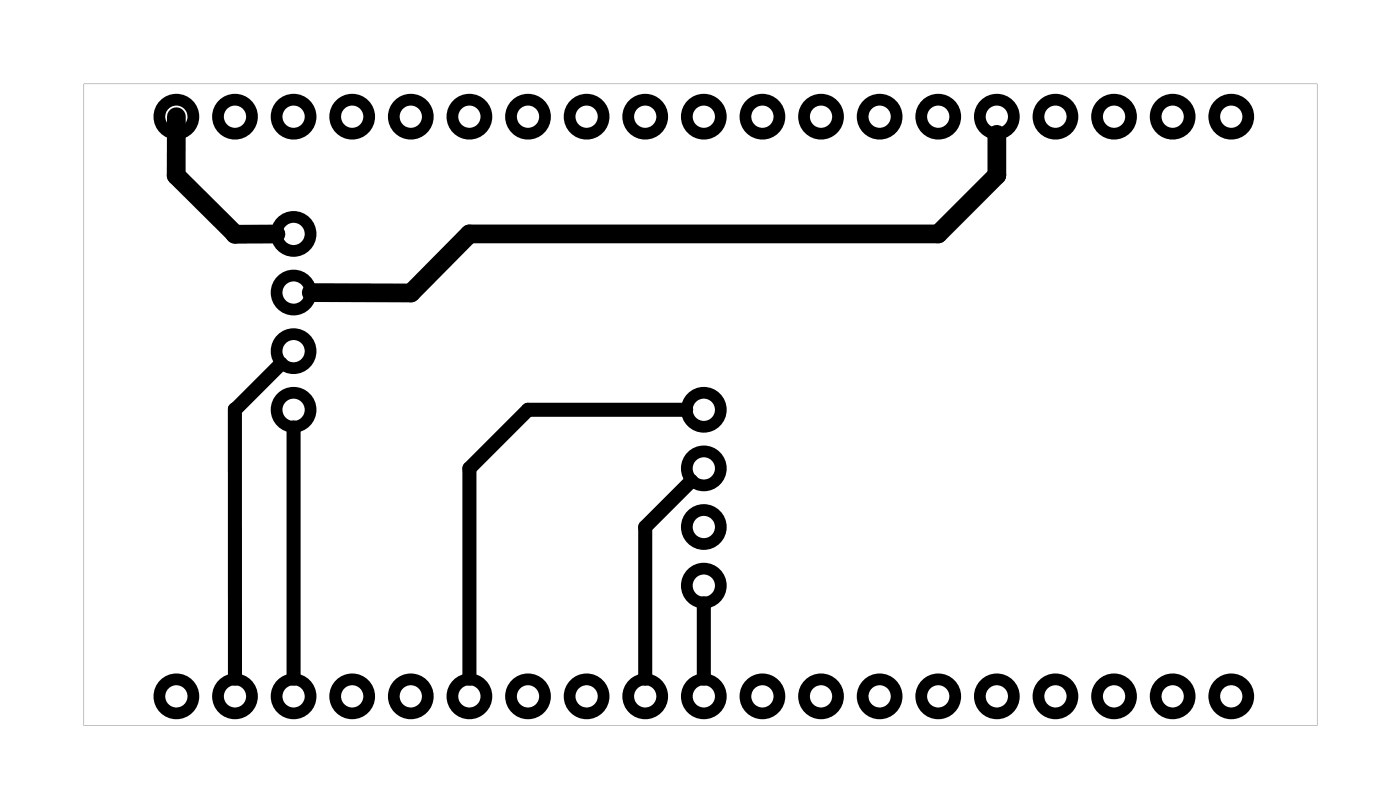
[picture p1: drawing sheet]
<svg xmlns="http://www.w3.org/2000/svg" width="61mm" height="35mm" viewBox="0 0 61 35" stroke-linecap="round" stroke-linejoin="round" font-family="sans-serif">
<path d="M3.6 3.6h53.5v27.8h-53.5zM3.6 3.6v27.8h53.5v-27.8z" fill="#000"/>
<g fill="none" stroke="#000" stroke-width=".51">
<circle cx="7.6" cy="5.1" r=".74"/>
<circle cx="10.2" cy="5.1" r=".74"/>
<circle cx="12.7" cy="12.7" r=".74"/>
<circle cx="12.7" cy="10.1" r=".74"/>
<circle cx="12.7" cy="15.2" r=".74"/>
<circle cx="12.7" cy="17.8" r=".74"/>
<circle cx="12.7" cy="5.1" r=".74"/>
<circle cx="15.3" cy="5.1" r=".74"/>
<circle cx="17.8" cy="5.1" r=".74"/>
<circle cx="20.3" cy="5.1" r=".74"/>
<circle cx="22.9" cy="5.1" r=".74"/>
<circle cx="25.4" cy="5.1" r=".74"/>
<circle cx="28" cy="5.1" r=".74"/>
<circle cx="30.5" cy="17.8" r=".74"/>
<circle cx="30.5" cy="5.1" r=".74"/>
<circle cx="33" cy="5.1" r=".74"/>
<circle cx="35.6" cy="5.1" r=".74"/>
<circle cx="38.1" cy="5.1" r=".74"/>
<circle cx="40.7" cy="5.1" r=".74"/>
<circle cx="43.2" cy="5.1" r=".74"/>
<circle cx="45.7" cy="5.1" r=".74"/>
<circle cx="48.3" cy="5.1" r=".74"/>
<circle cx="50.8" cy="5.1" r=".74"/>
<circle cx="53.4" cy="5.1" r=".74"/>
<circle cx="7.6" cy="30.2" r=".74"/>
<circle cx="10.2" cy="30.2" r=".74"/>
<circle cx="12.7" cy="30.2" r=".74"/>
<circle cx="15.3" cy="30.2" r=".74"/>
<circle cx="17.8" cy="30.2" r=".74"/>
<circle cx="20.3" cy="30.2" r=".74"/>
<circle cx="22.9" cy="30.2" r=".74"/>
<circle cx="25.4" cy="30.2" r=".74"/>
<circle cx="28" cy="30.2" r=".74"/>
<circle cx="30.5" cy="20.3" r=".74"/>
<circle cx="30.5" cy="25.4" r=".74"/>
<circle cx="30.5" cy="22.8" r=".74"/>
<circle cx="30.5" cy="30.2" r=".74"/>
<circle cx="33" cy="30.2" r=".74"/>
<circle cx="35.6" cy="30.2" r=".74"/>
<circle cx="38.1" cy="30.2" r=".74"/>
<circle cx="40.7" cy="30.2" r=".74"/>
<circle cx="43.2" cy="30.2" r=".74"/>
<circle cx="45.7" cy="30.2" r=".74"/>
<circle cx="48.3" cy="30.2" r=".74"/>
<circle cx="50.8" cy="30.2" r=".74"/>
<circle cx="53.4" cy="30.2" r=".74"/>
</g>
<path d="M7.6 5.1v2.5l2.6 2.5M10.2 10.1v.1M12 10.1l-1.8 .1M43.2 5.8v1.8l-2.5 2.5h-20.4l-2.5 2.6h-4.3" fill="none" stroke="#000" stroke-width=".81"/>
<path d="M12.2 15.8l-2 1.9v11.7M12.7 18.5v10.9M29.7 17.8h-6.8l-2.6 2.5v9.1M30 20.8l-2 2v6.6M30.5 26.1v3.3" fill="none" stroke="#000" stroke-width=".61"/>
</svg>
